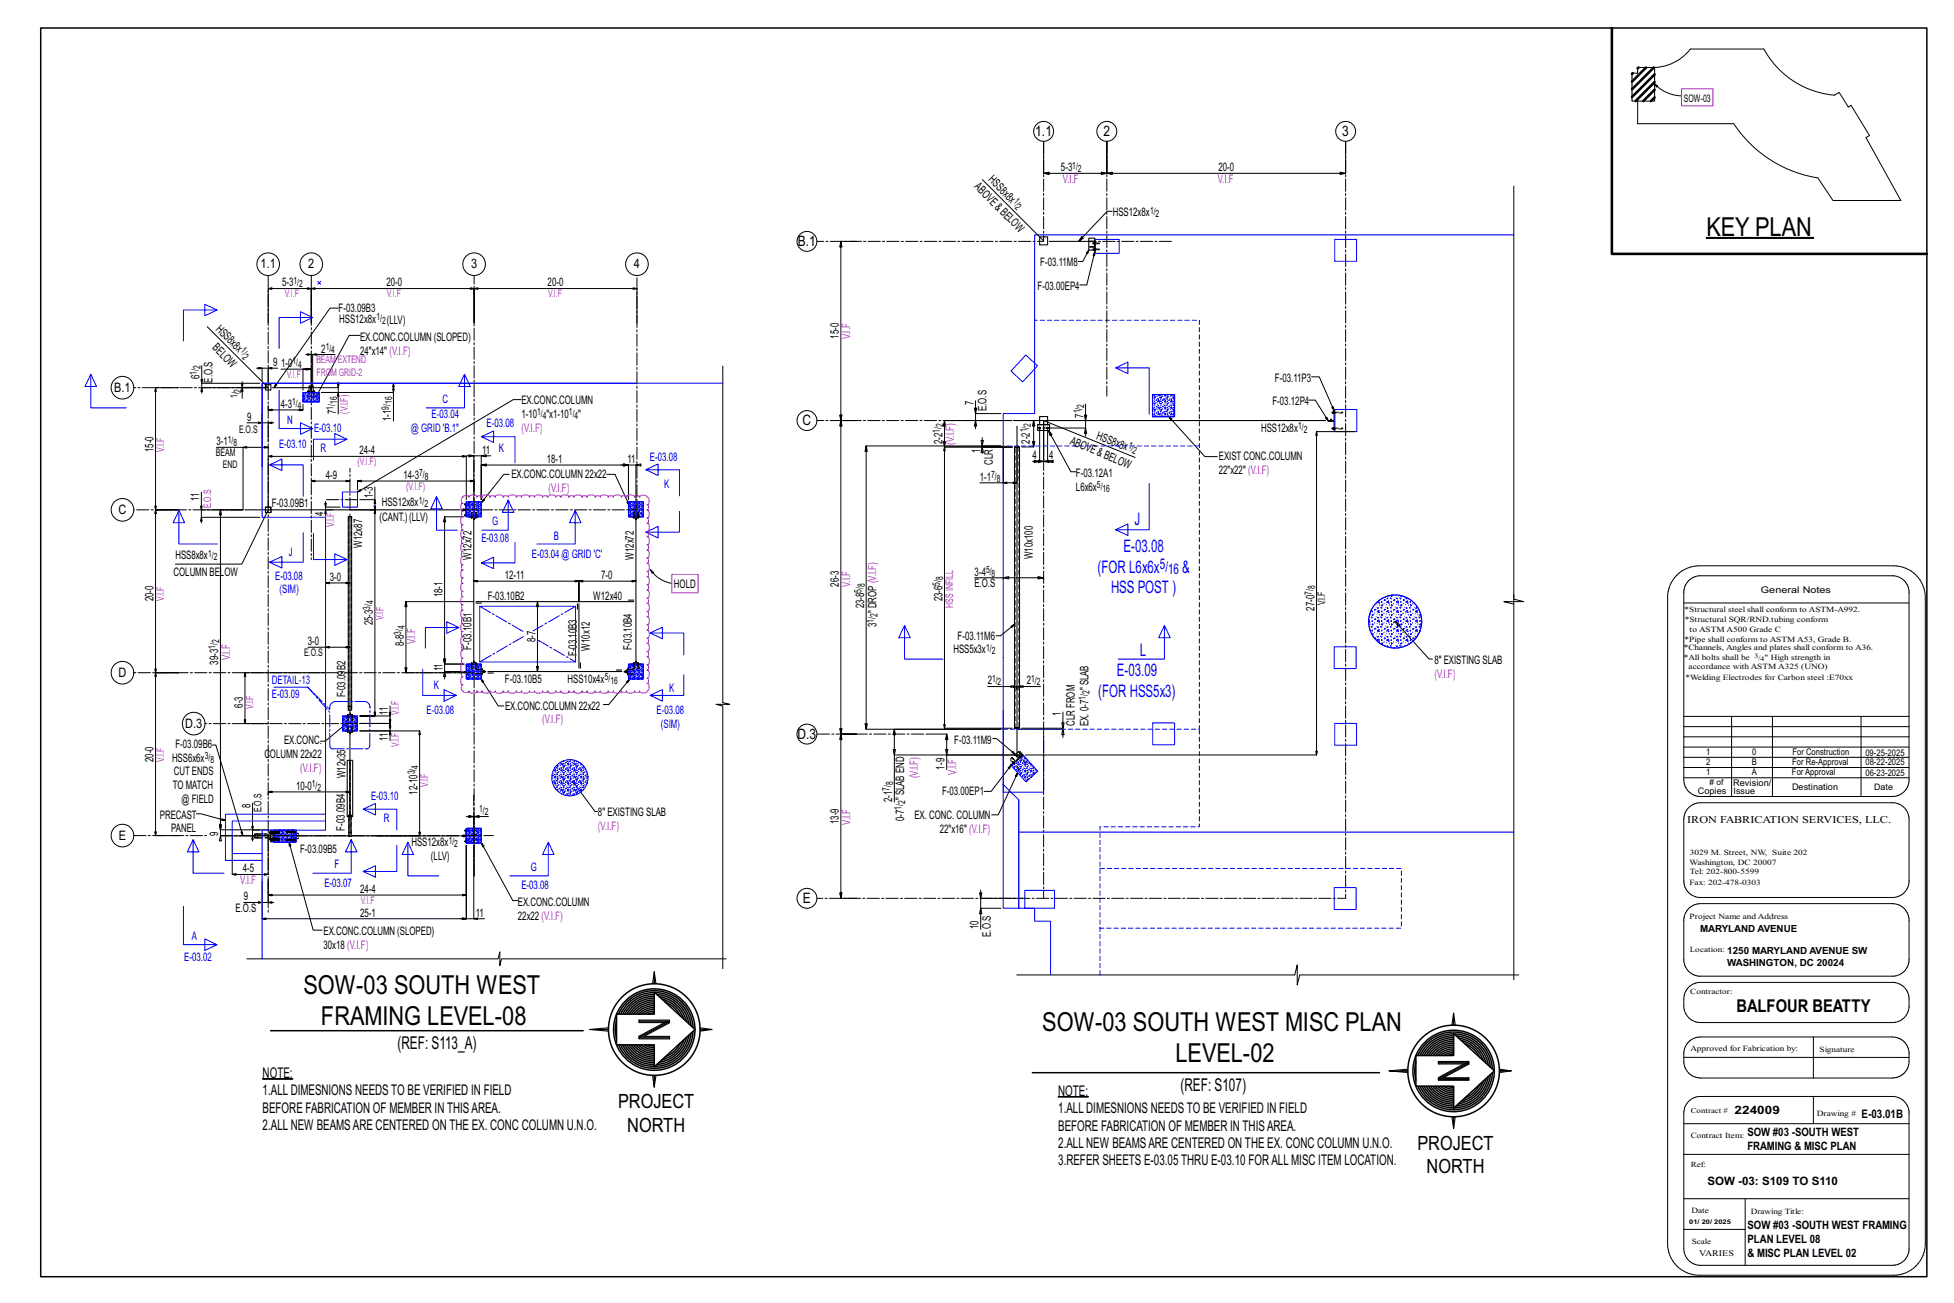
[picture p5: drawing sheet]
<svg xmlns="http://www.w3.org/2000/svg" width="914mm" height="610mm" viewBox="0 0 914 610" stroke-linecap="round" stroke-linejoin="round" font-family="sans-serif">
<defs><g id="words">
<g font-size="12.2">
<text x="799" y="110">KEY PLAN</text>
<text x="142" y="465">SOW-03 SOUTH WEST</text>
<text x="150" y="479">FRAMING LEVEL-08</text>
<text x="488" y="482">SOW-03 SOUTH WEST MISC PLAN</text>
<text x="550" y="497">LEVEL-02</text>
</g>
<g font-size="9.2">
<text x="289" y="519">PROJECT</text>
<text x="294" y="529">NORTH</text>
<text x="663" y="538">PROJECT</text>
<text x="668" y="549">NORTH</text>
</g>
<g font-size="8.3">
<text x="813" y="473">BALFOUR BEATTY</text>
<text x="186" y="491">(REF: S113_A)</text>
<text x="552" y="510">(REF: S107)</text>
</g>
<g font-size="8.1" fill="#00f">
<text x="531" y="246">J</text>
<text x="526" y="258">E-03.08</text>
<text x="514" y="268">(FOR L6x6x</text>
<text x="553" y="268">&amp;</text>
<text x="520" y="278">HSS POST )</text>
<text x="533" y="307">L</text>
<text x="523" y="316">E-03.09</text>
<text x="514" y="326">(FOR HSS5x3)</text>
</g>
<g font-size="6.9" fill="#00f">
<text x="543" y="266">5/</text>
<text x="547" y="269">16</text>
</g>
<g font-size="6.9">
<text x="123" y="504">NOTE:</text>
<text x="123" y="512">1.ALLDIMESNIONS NEEDSTO BE VERIFIED IN FIELD</text>
<text x="495" y="513">NOTE:</text>
<text x="123" y="521">BEFORE FABRICATION OF MEMBER IN THISAREA.</text>
<text x="495" y="521">1.ALLDIMESNIONS NEEDSTO BE VERIFIED IN FIELD</text>
<text x="123" y="529">2.ALLNEW BEAMSARE CENTERED ON THE EX. CONC COLUMN U.N.O.</text>
<text x="495" y="529">BEFORE FABRICATION OF MEMBER IN THISAREA.</text>
<text x="495" y="537">2.ALLNEW BEAMSARE CENTERED ON THE EX. CONC COLUMN U.N.O.</text>
<text x="495" y="545">3.REFER SHEETS E-03.05 THRU E-03.10 FORALLMISC ITEM LOCATION.</text>
</g>
<g font-size="6.7">
<text x="484" y="64">1.1</text>
<text x="516" y="64">2</text>
<text x="628" y="64">3</text>
<text x="373" y="115">B.1</text>
<text x="376" y="199">C</text>
<text x="373" y="346">D.3</text>
<text x="376" y="422">E</text>
</g>
<g font-size="6.1">
<text x="122" y="126">1.1</text>
<text x="144" y="126">2</text>
<text x="220" y="126">3</text>
<text x="297" y="126">4</text>
<text x="53" y="183">B.1</text>
<text x="55" y="240">C</text>
<text x="55" y="317">D</text>
<text x="87" y="341">D.3</text>
<text x="56" y="393">E</text>
</g>
<g font-size="5.5">
<text x="496" y="80">5-3</text>
<text x="570" y="80">20-0</text>
<text x="456" y="88" transform="rotate(45 456 88)">ABOVE&amp;BELOW</text>
<text x="462" y="84" transform="rotate(45 462 84)">HS 8x8x</text>
<text x="521" y="101">HSS12x8x</text>
<text x="487" y="125">F-03.11M8</text>
<text x="132" y="134">5-3</text>
<text x="181" y="134">20-0</text>
<text x="256" y="134">20-0</text>
<text x="486" y="136">F-03.00EP4</text>
<text x="158" y="146">F-03.09B3</text>
<text x="101" y="154" transform="rotate(45 101 154)">HS 8x8x</text>
<text x="159" y="151">HSS12x8x</text>
<text x="181" y="152">(LLV)</text>
<text x="169" y="159">EX.CONC.COLUMN(SLOPED)</text>
<text x="392" y="159" transform="rotate(-90 392 159)">15-0</text>
<text x="99" y="163" transform="rotate(45 99 163)">BELOW</text>
<text x="150" y="165">2</text>
<text x="169" y="166">24&quot;x14&quot; (V.I.F)</text>
<text x="128" y="171">9</text>
<text x="132" y="172">1-0</text>
<text x="93" y="177" transform="rotate(-90 93 177)">6</text>
<text x="99" y="179" transform="rotate(-90 99 179)">E.O.S</text>
<text x="597" y="179">F-03.11P3</text>
<text x="131" y="191">4-3</text>
<text x="244" y="189">EX.CONC.COLUMN</text>
<text x="456" y="190" transform="rotate(-90 456 190)">7</text>
<text x="595" y="189">F-03.12P4</text>
<text x="116" y="197">9</text>
<text x="157" y="194" transform="rotate(-90 157 194)">7</text>
<text x="183" y="197" transform="rotate(-90 183 197)">1-1</text>
<text x="244" y="196">1-10</text>
<text x="256" y="196">&quot;x1-10</text>
<text x="271" y="196">&quot;</text>
<text x="462" y="192" transform="rotate(-90 462 192)">E.O.S</text>
<text x="507" y="195" transform="rotate(-90 507 195)">7</text>
<text x="590" y="202">HSS12x8x</text>
<text x="101" y="208">3-1</text>
<text x="441" y="208" transform="rotate(-90 441 208)">2-2</text>
<text x="482" y="208" transform="rotate(-90 482 208)">2-2</text>
<text x="500" y="208" transform="rotate(23 500 208)">ABOVE&amp;BELOW</text>
<text x="513" y="206" transform="rotate(20 513 206)">HSS8x8x</text>
<text x="72" y="212" transform="rotate(-90 72 212)">15-0</text>
<text x="168" y="213">24-4</text>
<text x="226" y="212">11</text>
<text x="459" y="212" transform="rotate(-90 459 212)">1</text>
<text x="483" y="215">4</text>
<text x="491" y="215">4</text>
<text x="570" y="215">EXIST CONC.COLUMN</text>
<text x="256" y="217">18-1</text>
<text x="294" y="217">11</text>
<text x="465" y="217" transform="rotate(-90 465 217)">CLR</text>
<text x="570" y="222">22&quot;x22&quot; (V.I.F)</text>
<text x="152" y="224">4-9</text>
<text x="189" y="224">14-3</text>
<text x="239" y="224">EX.CONC.COLUMN 22x22</text>
<text x="459" y="225">1-1</text>
<text x="503" y="223">F-03.12A1</text>
<text x="174" y="233" transform="rotate(-90 174 233)">1-3</text>
<text x="504" y="230">L6x6x</text>
<text x="93" y="234" transform="rotate(-90 93 234)">11</text>
<text x="127" y="237">F-03.09B1</text>
<text x="179" y="237">HSS12x8x</text>
<text x="151" y="241" transform="rotate(-90 151 241)">4</text>
<text x="178" y="244">(CANT.)(LLV)</text>
<text x="169" y="257" transform="rotate(-90 169 257)">W12x87</text>
<text x="82" y="262">HSS8x8x</text>
<text x="221" y="262" transform="rotate(-90 221 262)">W12x72</text>
<text x="297" y="262" transform="rotate(-90 297 262)">W12x72</text>
<text x="483" y="262" transform="rotate(-90 483 262)">W10x100</text>
<text x="81" y="269">COLUMN BELOW</text>
<text x="456" y="269">3-4</text>
<text x="154" y="272">3-0</text>
<text x="236" y="271">12-11</text>
<text x="281" y="271">7-0</text>
<text x="315" y="275">HOLD</text>
<text x="392" y="274" transform="rotate(-90 392 274)">26-3</text>
<text x="456" y="275">E.O.S</text>
<text x="72" y="281" transform="rotate(-90 72 281)">20-0</text>
<text x="207" y="280" transform="rotate(-90 207 280)">18-1</text>
<text x="228" y="280">F-03.10B2</text>
<text x="278" y="280">W12x40</text>
<text x="441" y="281" transform="rotate(-90 441 281)">23-6</text>
<text x="404" y="285" transform="rotate(-90 404 285)">23-8</text>
<text x="410" y="287" transform="rotate(-90 410 287)">&quot; DROP (V.I.F)</text>
<text x="615" y="286" transform="rotate(-90 615 286)">27-0</text>
<text x="174" y="293" transform="rotate(-90 174 293)">25-3</text>
<text x="410" y="293" transform="rotate(-90 410 293)">3</text>
<text x="448" y="299">F-03.11M6</text>
<text x="144" y="302">3-0</text>
<text x="189" y="302" transform="rotate(-90 189 302)">8-8</text>
<text x="221" y="304" transform="rotate(-90 221 304)">F-03.10B1</text>
<text x="251" y="300" transform="rotate(-90 251 300)">8-7</text>
<text x="276" y="304" transform="rotate(-90 276 304)">W10x12</text>
<text x="296" y="304" transform="rotate(-90 296 304)">F-03.10B4</text>
<text x="446" y="306">HSS5x3x</text>
<text x="102" y="311" transform="rotate(-90 102 311)">39-3</text>
<text x="270" y="307" transform="rotate(-90 270 307)">F-03.10B3</text>
<text x="671" y="311">8&quot; EXISTING SLAB</text>
<text x="162" y="314" transform="rotate(-90 162 314)">B2</text>
<text x="207" y="314" transform="rotate(-90 207 314)">11</text>
<text x="236" y="319">F-03.10B5</text>
<text x="266" y="319">HSS10x4x</text>
<text x="462" y="320">2</text>
<text x="480" y="320">2</text>
<text x="509" y="323" transform="rotate(-90 509 323)">&quot; SLAB</text>
<text x="162" y="326" transform="rotate(-90 162 326)">F-03.09</text>
<text x="114" y="331" transform="rotate(-90 114 331)">6-3</text>
<text x="182" y="334" transform="rotate(-90 182 334)">11</text>
<text x="236" y="332">EX.CONC.COLUMN 22x22</text>
<text x="496" y="335" transform="rotate(-90 496 335)">1</text>
<text x="503" y="340" transform="rotate(-90 503 340)">CLR FROM</text>
<text x="509" y="340" transform="rotate(-90 509 340)">EX. 0-7</text>
<text x="182" y="347" transform="rotate(-90 182 347)">11</text>
<text x="82" y="350">F-03.09B6</text>
<text x="133" y="348">EX.CONC.</text>
<text x="447" y="348">F-03.11M9</text>
<text x="72" y="357" transform="rotate(-90 72 357)">20-0</text>
<text x="80" y="356">HSS6x6x</text>
<text x="124" y="355">C</text>
<text x="126" y="355">OLUMN 22x22</text>
<text x="81" y="363">CUT ENDS</text>
<text x="162" y="364" transform="rotate(-90 162 364)">W12x35</text>
<text x="442" y="360" transform="rotate(-90 442 360)">1-9</text>
<text x="81" y="369">TO MATCH</text>
<text x="139" y="369">10-0</text>
<text x="195" y="372" transform="rotate(-90 195 372)">12-10</text>
<text x="85" y="376">@ FIELD</text>
<text x="117" y="378" transform="rotate(-90 117 378)">8</text>
<text x="418" y="375" transform="rotate(-90 418 375)">2-1</text>
<text x="423" y="374" transform="rotate(-90 423 374)">&quot; SLAB END</text>
<text x="441" y="372">F-03.00EP1</text>
<text x="75" y="383">PRECAST</text>
<text x="280" y="382">8&quot; EXISTING SLAB</text>
<text x="428" y="383">EX. CONC. COLUMN</text>
<text x="80" y="389">PANEL</text>
<text x="161" y="389" transform="rotate(-90 161 389)">F-03.09B4</text>
<text x="392" y="386" transform="rotate(-90 392 386)">13-9</text>
<text x="423" y="384" transform="rotate(-90 423 384)">0-7</text>
<text x="440" y="390">22&quot;x16&quot; (V.I.F)</text>
<text x="102" y="391" transform="rotate(-90 102 391)">9</text>
<text x="193" y="396">HSS12x8x</text>
<text x="140" y="399">F-03.09B5</text>
<text x="202" y="402">(LLV)</text>
<text x="114" y="408">4-5</text>
<text x="169" y="418">24-4</text>
<text x="114" y="421">9</text>
<text x="242" y="424">EX.CONC.COLUMN</text>
<text x="110" y="427">E.O.S</text>
<text x="169" y="429">25-1</text>
<text x="223" y="429">11</text>
<text x="242" y="430">22x22 (V.I.F)</text>
<text x="151" y="438">EX.CONC.COLUMN (SLOPED)</text>
<text x="458" y="435" transform="rotate(-90 458 435)">10</text>
<text x="464" y="438" transform="rotate(-90 464 438)">E.O.S</text>
<text x="151" y="444">30x18 (V.I.F)</text>
<text x="871" y="523">E-03.01B</text>
</g>
<g font-size="5.5" fill="#f0f">
<text x="497" y="86">V.I.F</text>
<text x="570" y="86">V.I.F</text>
<text x="398" y="159" transform="rotate(-90 398 159)">V.I.F</text>
<text x="244" y="202">(V.I.F)</text>
<text x="447" y="208" transform="rotate(-90 447 208)">(V.I.F)</text>
<text x="257" y="230">(V.I.F)</text>
<text x="398" y="275" transform="rotate(-90 398 275)">V.I.F</text>
<text x="195" y="301" transform="rotate(-90 195 301)">V.I.F</text>
<text x="108" y="309" transform="rotate(-90 108 309)">V.I.F</text>
<text x="671" y="317">(V.I.F)</text>
<text x="254" y="338">(V.I.F)</text>
<text x="141" y="361">(V.I.F)</text>
<text x="430" y="364" transform="rotate(-90 430 364)">(V.I.F)</text>
<text x="448" y="362" transform="rotate(-90 448 362)">V.I.F</text>
<text x="280" y="388">(V.I.F)</text>
<text x="398" y="386" transform="rotate(-90 398 386)">V.I.F</text>
<text x="112" y="414">V.I.F</text>
</g>
<g font-size="5.5" fill="#00f">
<text x="207" y="189">C</text>
<text x="202" y="196">E-03.04</text>
<text x="134" y="198">N</text>
<text x="147" y="202">E-03.10</text>
<text x="192" y="202">@ GRID 'B.1&quot;</text>
<text x="228" y="200">E-03.08</text>
<text x="131" y="209">E-03.10</text>
<text x="150" y="211">R</text>
<text x="233" y="212">K</text>
<text x="304" y="216">E-03.08</text>
<text x="311" y="228">K</text>
<text x="230" y="245">G</text>
<text x="225" y="254">E-03.08</text>
<text x="259" y="253">B</text>
<text x="135" y="260">J</text>
<text x="249" y="261">E-03.04 @ GRID 'C'</text>
<text x="129" y="271">E-03.08</text>
<text x="131" y="277">(SIM)</text>
<text x="127" y="320">DETAIL-13</text>
<text x="203" y="322">K</text>
<text x="313" y="324">K</text>
<text x="127" y="327">E-03.09</text>
<text x="200" y="334">E-03.08</text>
<text x="307" y="334">E-03.08</text>
<text x="309" y="341">(SIM)</text>
<text x="174" y="374">E-03.10</text>
<text x="180" y="385">R</text>
<text x="156" y="406">F</text>
<text x="248" y="407">G</text>
<text x="152" y="415">E-03.07</text>
<text x="244" y="416">E-03.08</text>
<text x="90" y="440">A</text>
<text x="86" y="450">E-03.02</text>
</g>
<g font-size="5.4">
<text x="812" y="521">224009</text>
<text x="818" y="531">SOW #03 -SOUTH WEST</text>
<text x="818" y="538">FRAMING &amp; MISC PLAN</text>
<text x="799" y="555">SOW -03: S109 TO S110</text>
<text x="818" y="575">SOW #03 -SOUTH WEST FRAMING</text>
<text x="818" y="582">PLAN LEVEL 08</text>
<text x="818" y="588">&amp; MISC PLAN LEVEL 02</text>
</g>
<g font-size="4.9">
<text x="788" y="48">SOW-03</text>
<text x="112" y="202">E.O.S</text>
<text x="101" y="213">BEAM</text>
<text x="104" y="219">END</text>
<text x="620" y="283" transform="rotate(-90 620 283)">V.I.F</text>
<text x="142" y="307">E.O.S</text>
<text x="122" y="380" transform="rotate(-90 122 380)">E.O.S</text>
<text x="790" y="385">IRON FABRICATION SERVICES, LLC.</text>
</g>
<g font-size="4.9" fill="#f0f">
<text x="133" y="139">V.I.F</text>
<text x="181" y="139">V.I.F</text>
<text x="257" y="139">V.I.F</text>
<text x="148" y="170">BEAM EXTEND</text>
<text x="134" y="177">V.I.F</text>
<text x="148" y="176">FROM GRID-2</text>
<text x="163" y="194" transform="rotate(-90 163 194)">(V.I.F)</text>
<text x="77" y="211" transform="rotate(-90 77 211)">V.I.F</text>
<text x="167" y="218">(V.I.F)</text>
<text x="190" y="229">(V.I.F)</text>
<text x="99" y="238" transform="rotate(-90 99 238)">E.O.S</text>
<text x="156" y="246" transform="rotate(-90 156 246)">V.I.F</text>
<text x="77" y="281" transform="rotate(-90 77 281)">V.I.F</text>
<text x="446" y="284" transform="rotate(-90 446 284)">HSS INFILL</text>
<text x="179" y="290" transform="rotate(-90 179 290)">V.I.F</text>
<text x="119" y="332" transform="rotate(-90 119 332)">V.I.F</text>
<text x="187" y="334" transform="rotate(-90 187 334)">V.I.F</text>
<text x="187" y="349" transform="rotate(-90 187 349)">V.I.F</text>
<text x="77" y="356" transform="rotate(-90 77 356)">V.I.F</text>
<text x="200" y="368" transform="rotate(-90 200 368)">V.I.F</text>
<text x="169" y="423">V.I.F</text>
</g>
<g font-size="4.7">
<text x="502" y="79">1/</text>
<text x="504" y="81">2</text>
<text x="474" y="94" transform="rotate(45 474 94)">1/</text>
<text x="475" y="97" transform="rotate(45 475 97)">2</text>
<text x="538" y="100">1/</text>
<text x="541" y="102">2</text>
<text x="137" y="133">1/</text>
<text x="140" y="134">2</text>
<text x="176" y="150">1/</text>
<text x="179" y="151">2</text>
<text x="112" y="164" transform="rotate(45 112 164)">1/</text>
<text x="113" y="167" transform="rotate(45 113 167)">2</text>
<text x="152" y="164">1/</text>
<text x="155" y="165">4</text>
<text x="94" y="173" transform="rotate(-90 94 173)">2</text>
<text x="137" y="170">1/</text>
<text x="139" y="172">4</text>
<text x="92" y="175" transform="rotate(-90 92 175)">1/</text>
<text x="113" y="184" transform="rotate(-90 113 184)">2</text>
<text x="111" y="186" transform="rotate(-90 111 186)">1/</text>
<text x="137" y="190">1/</text>
<text x="139" y="191">4</text>
<text x="156" y="192" transform="rotate(-90 156 192)">1/</text>
<text x="158" y="189" transform="rotate(-90 158 189)">16</text>
<text x="182" y="192" transform="rotate(-90 182 192)">9/</text>
<text x="184" y="189" transform="rotate(-90 184 189)">16</text>
<text x="507" y="191" transform="rotate(-90 507 191)">2</text>
<text x="251" y="194">1/</text>
<text x="254" y="196">4</text>
<text x="266" y="194">1/</text>
<text x="269" y="196">4</text>
<text x="506" y="193" transform="rotate(-90 506 193)">1/</text>
<text x="440" y="202" transform="rotate(-90 440 202)">1/</text>
<text x="441" y="200" transform="rotate(-90 441 200)">2</text>
<text x="481" y="202" transform="rotate(-90 481 202)">1/</text>
<text x="482" y="200" transform="rotate(-90 482 200)">2</text>
<text x="608" y="201">1/</text>
<text x="610" y="203">2</text>
<text x="107" y="207">1/</text>
<text x="109" y="209">8</text>
<text x="528" y="210" transform="rotate(20 528 210)">1/</text>
<text x="530" y="212" transform="rotate(20 530 212)">2</text>
<text x="196" y="223">7/</text>
<text x="199" y="224">8</text>
<text x="464" y="224">7/</text>
<text x="466" y="225">8</text>
<text x="513" y="228">5/</text>
<text x="516" y="230">16</text>
<text x="196" y="236">1/</text>
<text x="199" y="237">2</text>
<text x="97" y="261">1/</text>
<text x="100" y="262">2</text>
<text x="461" y="268">5/</text>
<text x="464" y="270">8</text>
<text x="405" y="275" transform="rotate(-90 405 275)">8</text>
<text x="440" y="274" transform="rotate(-90 440 274)">5/</text>
<text x="441" y="271" transform="rotate(-90 441 271)">8</text>
<text x="616" y="276" transform="rotate(-90 616 276)">8</text>
<text x="403" y="277" transform="rotate(-90 403 277)">5/</text>
<text x="614" y="278" transform="rotate(-90 614 278)">7/</text>
<text x="173" y="285" transform="rotate(-90 173 285)">3/</text>
<text x="175" y="283" transform="rotate(-90 175 283)">4</text>
<text x="409" y="291" transform="rotate(-90 409 291)">1/</text>
<text x="411" y="289" transform="rotate(-90 411 289)">2</text>
<text x="188" y="297" transform="rotate(-90 188 297)">3/</text>
<text x="189" y="294" transform="rotate(-90 189 294)">4</text>
<text x="101" y="304" transform="rotate(-90 101 304)">1/</text>
<text x="103" y="301" transform="rotate(-90 103 301)">2</text>
<text x="462" y="304">1/</text>
<text x="464" y="306">2</text>
<text x="283" y="318">5/</text>
<text x="286" y="320">16</text>
<text x="464" y="319">1/</text>
<text x="467" y="321">2</text>
<text x="483" y="319">1/</text>
<text x="485" y="321">2</text>
<text x="508" y="327" transform="rotate(-90 508 327)">1/</text>
<text x="510" y="325" transform="rotate(-90 510 325)">2</text>
<text x="96" y="355">3/</text>
<text x="98" y="357">8</text>
<text x="196" y="360" transform="rotate(-90 196 360)">4</text>
<text x="194" y="362" transform="rotate(-90 194 362)">3/</text>
<text x="146" y="368">1/</text>
<text x="149" y="370">2</text>
<text x="416" y="370" transform="rotate(-90 416 370)">7/</text>
<text x="418" y="367" transform="rotate(-90 418 367)">8</text>
<text x="424" y="376" transform="rotate(-90 424 376)">2</text>
<text x="224" y="380">1/</text>
<text x="227" y="381">2</text>
<text x="422" y="379" transform="rotate(-90 422 379)">1/</text>
<text x="210" y="395">1/</text>
<text x="213" y="396">2</text>
</g>
<g font-size="4.6">
<text x="796" y="436">MARYLAND AVENUE</text>
<text x="808" y="446">1250 MARYLAND AVENUE SW</text>
<text x="808" y="452">WASHINGTON, DC 20024</text>
</g>
<g font-size="4.3">
<text x="824" y="278">General Notes</text>
<text x="798" y="353">1</text>
<text x="820" y="353">0</text>
<text x="839" y="353">For Construction</text>
<text x="873" y="353">09-25-2025</text>
<text x="798" y="358">2</text>
<text x="820" y="358">B</text>
<text x="839" y="358">For Re-Approval</text>
<text x="873" y="358">08-22-2025</text>
<text x="798" y="363">1</text>
<text x="820" y="363">A</text>
<text x="839" y="363">For Approval</text>
<text x="873" y="363">06-23-2025</text>
<text x="795" y="372">Copies</text>
<text x="811" y="368">Revision/</text>
<text x="839" y="370">Destination</text>
</g>
<g font-size="4.2">
<text x="811" y="371">Issue</text>
<text x="877" y="370">Date</text>
</g>
<text font-size="4" x="795" y="588">VARIES</text>
<text font-size="3.9" x="800" y="367"># of</text>
<g font-size="3.7">
<text x="788" y="286">*Structural steel shall conform to ASTM-A992.</text>
<text x="788" y="291">*Structural SQR/RND.tubing conform</text>
<text x="791" y="296">to ASTM A500 Grade C</text>
<text x="788" y="304">*Channels, Angles and plates shall conform to A36.</text>
<text x="788" y="300">*Pipe shall conform to ASTM A53, Grade B.</text>
<text x="788" y="309">*All bolts shall be</text>
<text x="826" y="309">&quot; High strength in</text>
<text x="790" y="313">accordance with ASTM A325 (UNO)</text>
<text x="789" y="318">*Welding Electrodes for Carbon steel :E70xx</text>
<text x="791" y="400">3029 M. Street, NW, Suite 202</text>
<text x="791" y="405">Washington, DC 20007</text>
<text x="791" y="409">Tel: 202-800-5599</text>
<text x="791" y="414">Fax: 202-478-0303</text>
<text x="791" y="430">Project Name and Address</text>
<text x="791" y="446">Location:</text>
<text x="791" y="465">Contractor:</text>
<text x="791" y="492">Approved for Fabrication by:</text>
<text x="852" y="492">Signature</text>
<text x="850" y="522">Drawing #</text>
<text x="791" y="532">Contract Item:</text>
<text x="791" y="567">Date</text>
<text x="819" y="568">Drawing Title:</text>
<text x="792" y="582">Scale</text>
</g>
<text font-size="3.6" x="791" y="546">Ref:</text>
<text font-size="3.5" x="791" y="521">Contract #</text>
<g font-size="3.2">
<text x="821" y="308">3/</text>
<text x="824" y="309">4</text>
</g>
<text font-size="3" x="791" y="572">01/ 20/ 2025</text>
</g></defs>
<path d="M799 111h50v1h-50zM123 505h14zM495 513h14z" fill="#000" stroke="#000" stroke-width=".5"/>
<g fill="none" stroke="#000" stroke-width=".47">
<path d="M774 39l2 1-1 1zM774 39a18 18 0 0 0 13 6M774 32a22 22 0 0 0 17-9h34a42 42 0 0 0 33 22l3-2 4 7 1-1 9 14-2 1 17 30h-32l-7-11a58 58 0 0 1-40-25h-45v-11h-2v-13h2v-2h8v15h-8M488 66v15l3 1v-1h-3h30l-3 1v-1h3v-15v15l3 1v-1h-3h112l-3 1v-1h3v-15M460 84l28 29M520 99h-2l-13 14 1-2h1l-2 2M708 87v371M401 113h-8v2h1l-1-2v84v-3h1l-1 3h8h-8v2h1l-1-2v146v-2h1l-1 2h8h-8v3h1l-1-3v77v-2h1l-1 2h8M510 117l-3 5h-2M512 118l-3 15h-4M97 153l29 28M126 151v-16h1h-1h20h-2h2v16v-16h1h-1h76h-2h2v16v-16h76h-2h2v16"/>
<path d="M158 144h-4l-26 37M168 157h-5l-15 29M94 178h1l-1 1zM94 171v8h28M94 179v5M113 179h1l-1 2zM113 179v2M120 172h6M121 172h2l-2 1zM123 172v6M126 172h1v1zM130 172h-4v8"/>
<path d="M132 173h10v10M142 173l2-1v1zM142 173h4h-2v-1l2 1v7M143 166h3M144 165l2 1h-2zM146 166v14M146 166l2-1v1zM157 166h-11v15h12M158 180h1l-1 1zM158 179v5M184 179v5M338 171v158l3 1h-6h3v123"/>
<path d="M614 176h3l7 16M84 181h-11l-1 2h1v-2v58l-1-2h1v2h11h-11l-1 1h1v-1v76l-1-2h1v2h11h-11l-1 1h1v-1v76l-1-2h1v2h11M94 181l1 2h-1zM94 181h32M113 181l1 2h-1zM113 181h13M121 197l2 1h-2zM123 194v4h-7M123 198h5M126 198l1-1v1zM126 198v9M126 181h-13v5"/>
<path d="M142 189v3l-2-1v1h2h-16l1-1v1h-1v-2M147 185l1 1M148 186h.1M158 184l1 1h-1zM158 194v-10h-8h34v13M184 182v2zM244 187h-4l-73 43M456 191h1v2zM457 197v2h-1zM457 188v5h11M457 193v8M457 197h16"/>
<path d="M469 197h-27l-1 2h2l-1-2v12l-1-2h2l-1 2h32h-14v3M484 197l-1 2h1v-2v12l-1-2h1v2h-6M486 200l1 1zM488 197v19h2M488 197v19h-2v-1l2 1h-3M488 197l43 17M490 200v1zM508 189v8l-1-3h2l-1 3v7M547 195l17 19h6M612 187h3l7 10M623 197h.1M623 196v1"/>
<path d="M101 209h13v30h-20v-9M114 209h1v1zM114 209h12l-2 1v-1h2v1M218 213h7M219 213h3l-3 1zM222 213v29M225 213h3v1zM230 213h-5v21v-16h3v-1l-3 1h69h-2v-1l2 1v16v-16M291 218h7v24M292 217l2 1h-2zM298 218l2-1v1zM459 206h1v3z"/>
<path d="M460 209v3h-1zM460 209h8h-63v2h1l-1-2v132v-2h1l-1 2h63h-49l-1 3h1v-3v12M460 205v4M469 209v17h-10M474 209h-32v2v-2v132v-2v2h32M476 209v17h-7M484 215l3 1h-3zM487 200v16h-4M487 216h5M488 200h20M488 216l3-1v1zM490 216l3-1v1z"/>
<path d="M490 200v16h3M491 201v3l1-1-1-2 10 20h2M508 200l1 3h-2zM634 202h-18v2v-2v151v-2v2h-136M94 237h1l-1 2zM94 239v6M114 239h-11v2h1l-1-2v149M126 239l-13 25h-31M146 225h1zM146 225h18M152 236h1l-1 1zM152 239l1 1h-1z"/>
<path d="M152 235v4M152 237h7M156 239h-4v2M164 239h11v1h1l-1-1v96v-2h1l-1 2h-7h15v-5M167 229v-4h2h-2h55h-2h2v5M175 234l1 2h-1zM175 228v6h-7M175 234v5v-2h1l-1 2h-2M217 239h.1M217 238v1M218 234v-20h-92l1-1v1h-1v23M238 222h-2l-11 13"/>
<path d="M284 222h4l6 14M469 226h2zM94 242l1 2h-1zM94 242h28M217 242h-9v2h1l-1-2v69M221 242h.1M223 242h.1M297 242h.1M299 242h-1M152 273l2-1v1zM152 273h12M222 271v1h1h-1h49h-2h2v10v-10h27h-2h2v-1"/>
<path d="M304 267l2 1h-1zM304 267a16 16 0 0 0 10 6M456 270h13v1M469 270h3v1zM469 270h19l-2 1v-1h2v1M785 269a15 15 0 0 1 10-4h91a15 15 0 0 1 15 15v302a15 15 0 0 1-15 15h-91a15 15 0 0 1-15-15v-302a15 15 0 0 1 5-11zM790 272l3-2 3-1h90a8 8 0 0 1 7 7v89a8 8 0 0 1-7 8h-90a8 8 0 0 1-8-8v-88a8 8 0 0 1 2-5zM222 281h-32l-1 3h1v-3v34l-1-3h1v3h32M252 281l-1 3h1v-3v33M475 292l-7 5h-2M653 291l1 2 1-1-2-1 16 17h1M653 291h-1"/>
<path d="M654 290l-1 1M708 280l5 1h-9l4 2M788 282h105M152 303l2-1v1zM152 302v1h-8M152 303h12M152 315h-37v24l-1-2h1v2h11M208 308h1l-1 3zM208 314l1 3h-1zM208 310v1h9h-9v7M208 314h16M221 310h.1"/>
<path d="M222 310h1zM222 310h1M223 310h.1M225 318l8 12h3M225 313h.1M225 315h.1M226 313h.1M225 313h1M226 315h-1M226 314h1zM226 314h.1M226 314h1"/>
<path d="M226 314v1M227 314h-1h1M227 314h.1M227 314l-1 1M251 312h1v2zM293 314h.1M293 314v1M294 315h.1M294 313h.1M295 318l-10 12h-3M296 310h1zM296 310h1"/>
<path d="M297 310h.1M298 310h1zM299 310h.1M298 310h1M162 338h.1M162 338l-10 9h-2M162 338l1 1M163 335h.1M163 334h.1M163 334v1M165 335h.1M165 334v1"/>
<path d="M182 337h1v1zM182 333h1v2zM183 335v3h-15h15v3M183 336v6M462 321h13v2M473 321h2l-2 1zM473 321h3h-2v1l2-1v2v-2h1M475 321h4M476 321h2v1zM477 321h2v1zM487 321h-10v2M497 338h1l-1 3z"/>
<path d="M497 333v8h-19M788 335h105M788 340h105M810 335v38M829 335v38M871 335v38M99 349h2l13 42M163 342h.1M164 342h1zM165 342h.1M183 342v2h-1zM183 347v-5h-15h28v49v-2h1l-1 2h-20"/>
<path d="M418 351h1v2zM433 343h10l-1 3h2l-1-3v10M442 351h2l-1 2zM465 346h1l9 7M473 358l-9 12h-3M476 341h21M497 341l1 3h-1zM497 341v4M788 350h105M788 359h105M788 345h105M788 354h105"/>
<path d="M118 376v12h4M126 372v-2l1 1v-1h-1h38l-2 1v-1h2v2M268 366l10 14h2M268 366h-1M269 365l-1 1M443 360v-7h35h-59v22M476 362l-9 19h-3M788 364h105M790 378l2-2h4h90a8 8 0 0 1 7 7v30l-1 3a8 8 0 0 1-6 4h-90a8 8 0 0 1-8-8v-29l1-3zM92 381h2l12 3M103 386h1l-1 2zM103 388h23z"/>
<path d="M103 385v8h1l-1-2h5M109 391v18h1h-1h17h-2h2v-18M118 387h1l-1 1zM118 391l1 2h-1zM118 388v6M118 391h2M135 394l12 41h4M218 382h4v12M218 396v23l-2-1v1h2h-92l1-1v1h-1v-8M219 382h3l-3 1zM222 396v34h5M222 382h2v1z"/>
<path d="M225 394l15 27h3M229 382h-7v28M123 412v10h-9M126 412v10M458 418h1v2zM459 416v9M121 422h2l-2 1zM123 422v8h1v-1l-1 1h95h-2v-1l2 1v-34v34M123 422h5M126 422h1v1zM216 430h6M216 429l2 1h-2z"/>
<path d="M222 430l1-1v1zM459 425v2h-1zM459 420h19M468 425h-9v10M790 425l3-2h3h90a8 8 0 0 1 7 7v20v2a8 8 0 0 1-7 5h-91a8 8 0 0 1-7-8v-19l1-2zM116 449h117l1-4v7l1-3h105M476 456h130l1-5v10l1-5h103M790 462l2-1 3-1h91a8 8 0 0 1 7 7v4a8 8 0 0 1-7 7h-90a8 8 0 0 1-8-7v-6zM788 495h105M790 487l2-1 4-1h90a8 8 0 0 1 7 7v5a8 8 0 0 1-7 7h-90a8 8 0 0 1-8-7v-4a8 8 0 0 1 2-6zM849 485v19M790 515l2-1 4-1h90a8 8 0 0 1 7 7v65a8 8 0 0 1-7 7h-90a8 8 0 0 1-8-8v-63a8 8 0 0 1 2-6z"/>
<path d="M849 513v13M788 526h105M788 540h105M788 561h105M788 575h29M817 561v31"/>
<circle cx="488" cy="61" r="5"/>
<circle cx="518" cy="61" r="5"/>
<circle cx="630" cy="61" r="5"/>
<circle cx="378" cy="113" r="5"/>
<circle cx="126" cy="124" r="5"/>
<circle cx="146" cy="124" r="5"/>
<circle cx="222" cy="124" r="5"/>
<circle cx="298" cy="124" r="5"/>
<circle cx="57" cy="181" r="5"/>
<circle cx="378" cy="197" r="5"/>
<circle cx="57" cy="239" r="5"/>
<circle cx="57" cy="315" r="5"/>
<circle cx="91" cy="339" r="5"/>
<circle cx="378" cy="343" r="5"/>
<circle cx="57" cy="391" r="5"/>
<circle cx="378" cy="420" r="5"/>
</g>
<g fill="none" stroke="#000" stroke-width=".7">
<path d="M19 13h883v584h-883zM289 474h17v-10l19 18-19 17v-10h-17v-14M289 477l-1 5 1 4M289 474a18 18 0 0 1 20-10 18 18 0 0 1 15 17M306 473l-4 1M306 469a13 13 0 0 0-11 5M306 472l-3 1-3 1M306 470a11 11 0 0 0-8 4M306 474h-3M306 470a12 12 0 0 0-9 4M306 468a14 14 0 0 0-12 6M306 471l-4 1-3 2"/>
<path d="M306 467a15 15 0 0 0-13 7M306 464a17 17 0 0 0-16 10M306 465a16 16 0 0 0-15 9M306 466a16 16 0 0 0-14 8M306 464a17 17 0 0 1 17 16M307 465a16 16 0 0 1 15 14M308 466a16 16 0 0 1 13 12M310 467a15 15 0 0 1 10 10M311 469a14 14 0 0 1 8 6M127 482h146M290 489a17 17 0 0 0 16 10M291 489a16 16 0 0 0 15 9"/>
<path d="M292 489a16 16 0 0 0 14 8M293 489a15 15 0 0 0 13 7M294 489a14 14 0 0 0 12 6M295 489a13 13 0 0 0 11 6M297 489a12 12 0 0 0 9 5M298 489a11 11 0 0 0 8 4M299 489l3 2 4 1M300 489l3 1 3 1M302 489l4 1M303 489h3M319 488a14 14 0 0 1-8 6M320 486a15 15 0 0 1-10 10"/>
<path d="M321 485a16 16 0 0 1-13 12M322 484a16 16 0 0 1-15 14M323 483a17 17 0 0 1-17 16M324 483a18 18 0 0 1-15 17 18 18 0 0 1-20-11M663 494v14h17v10M663 494h17v-10l19 17-19 17M663 497l-1 4 1 4M664 494a18 18 0 0 1 19-11 18 18 0 0 1 15 17M680 492l-4 2M680 492h-3l-3 2M680 489a12 12 0 0 0-9 5M680 490a11 11 0 0 0-8 4"/>
<path d="M680 484a17 17 0 0 0-16 10M680 487a14 14 0 0 0-12 7M680 486a15 15 0 0 0-13 8M680 485a16 16 0 0 0-15 9M680 491h-4l-3 3M680 485a16 16 0 0 0-14 9M680 488a13 13 0 0 0-11 6M680 493l-3 1M680 484a17 17 0 0 1 17 15M681 485a16 16 0 0 1 15 13M683 486a16 16 0 0 1 12 11M684 487a15 15 0 0 1 10 9"/>
<path d="M685 488a14 14 0 0 1 8 7M483 502h163M664 508a17 17 0 0 0 16 10M665 508a16 16 0 0 0 15 9M666 508a16 16 0 0 0 14 9M667 508a15 15 0 0 0 13 8M668 508a14 14 0 0 0 12 7M669 508a13 13 0 0 0 11 6M671 508a12 12 0 0 0 9 5M672 508a11 11 0 0 0 8 4M673 508l3 3h4M674 508l3 2h3"/>
<path d="M676 508l4 2M677 508l3 1M693 507a14 14 0 0 1-8 7M694 506a15 15 0 0 1-10 9M695 505a16 16 0 0 1-12 11M696 504a16 16 0 0 1-15 13M697 503a17 17 0 0 1-17 15M698 502a18 18 0 0 1-15 17 18 18 0 0 1-19-11"/>
<circle cx="306" cy="482" r="21"/>
<circle cx="306" cy="482" r="19"/>
<circle cx="680" cy="501" r="21"/>
<circle cx="680" cy="501" r="19"/>
</g>
<path d="M754 13v106h148M764 34v1M767 32h-1M770 32l-6 6M774 32l-10 10M774 38l-9 9M774 35l-10 10M774 46l-1 1M774 42l-5 5" fill="none" stroke="#000" stroke-width="1.2"/>
<path d="M787 42h15v7h-15zM216 233a2 2 0 0 1 3 0 2.1 2.1 0 0 1 4 0 1.5 1.5 0 0 1 3 0 2.1 2.1 0 0 1 3 0 1.5 1.5 0 0 1 3 0 2.1 2.1 0 0 1 3 0 1.5 1.5 0 0 1 3 0 2.1 2.1 0 0 1 4 0 1.4 1.4 0 0 1 2 0 2.1 2.1 0 0 1 4 0 1.4 1.4 0 0 1 2 0 2.1 2.1 0 0 1 4 0 1.4 1.4 0 0 1 2 0 2.1 2.1 0 0 1 4 0 1.4 1.4 0 0 1 2 0 2.1 2.1 0 0 1 4 0 1.5 1.5 0 0 1 3 0 2.1 2.1 0 0 1 3 0 1.5 1.5 0 0 1 3 0 2.1 2.1 0 0 1 3 0 1.5 1.5 0 0 1 3 0 2.1 2.1 0 0 1 4 0 1.4 1.4 0 0 1 2 0 2.1 2.1 0 0 1 4 0 1.4 1.4 0 0 1 2 0 2.1 2.1 0 0 1 4 0 1.4 1.4 0 0 1 2 0 2.2 2.2 0 0 1 4 0l1 1-1 2 1 1-1 2h1v1v2h-1l1 2-1 1h1v2v1l-1 1 1 1-1 1h1v2v2h-1l1 1-1 1 1 1v1v2h-1l1 1-1 2h1v1v2h-1l1 2-1 1h1v2v1l-1 1 1 1-1 1h1v2v2h-1l1 1-1 1 1 1v1v2h-1l1 1-1 2h1v1v2h-1l1 2-1 1h1v2v1l-1 1 1 1-1 1h1v2v2h-1l1 1-1 1 1 1v1v2h-1l1 1-1 2h1v1v2h-1v1v2a2.5 2.5 0 0 1 0 4h-2h-1l-1-1-1 1-1-1v1h-2h-2v-1l-1 1-1-1v1h-2h-2v-1l-1 1-1-1-1 1h-1h-2v-1l-1 1-2-1v1h-1h-2v-1l-1 1-2-1v1h-2h-1v-1l-2 1-1-1v1h-2h-1l-1-1-1 1-1-1v1h-2h-1l-1-1-1 1-1-1v1h-2h-2v-1l-1 1-1-1v1h-2h-2v-1l-1 1-1-1-1 1h-1h-2v-1l-1 1-2-1v1h-1h-2v-1l-1 1-2-1v1h-2h-1v-1l-2 1-1-1v1h-2l-1-1a2.1 2.1 0 0 1-3 0 2.1 2.1 0 0 1 0-3 2.1 2.1 0 0 1 0-3 1.5 1.5 0 0 1 0-3 2.1 2.1 0 0 1 0-4 1.4 1.4 0 0 1 0-2 2.1 2.1 0 0 1 0-4 1.4 1.4 0 0 1 0-2 2.1 2.1 0 0 1 0-4 1.5 1.5 0 0 1 0-3 2.1 2.1 0 0 1 0-3 1.5 1.5 0 0 1 0-3 2.1 2.1 0 0 1 0-4 1.4 1.4 0 0 1 0-2 2.1 2.1 0 0 1 0-4 1.4 1.4 0 0 1 0-2 2.1 2.1 0 0 1 0-4 1.5 1.5 0 0 1 0-3 2.1 2.1 0 0 1 0-3 1.5 1.5 0 0 1 0-3 2.1 2.1 0 0 1 0-4 1.4 1.4 0 0 1 0-2 2.1 2.1 0 0 1 0-4 1.4 1.4 0 0 1 0-2 2.1 2.1 0 0 1 0-4 1.5 1.5 0 0 1 0-3 2.1 2.1 0 0 1 0-3 1.5 1.5 0 0 1 0-3 2.1 2.1 0 0 1 0-4h-1zM314 269h13v8h-13z" fill="none" stroke="#f0f" stroke-width=".5"/>
<g fill="none" stroke="#000" stroke-width=".47" stroke-dasharray="0 1">
<path d="M764 34h2v-2h8v15h-10zM473 358l6-5 7 8-6 5zM129 388h-1v6M139 388h-10"/>
<circle cx="267" cy="364" r="8"/>
</g>
<g fill="none" stroke="#000" stroke-width=".5">
<path d="M487 111h3v4h-3zM491 113h20M510 111h2v6h-2zM512 112l1 6zM124 180h3v2h-3zM128 181h18M144 183l3 1zM144 183h.1M144 183h1M145 183h.1M145 183h-1M145 181h2v2h-2z"/>
<path d="M147 183h.1M474 197h146M476 199v155M486 199h5v2h-5zM487 195h3v4h-3zM622 197h2zM624 193h-1h1M624 193h.1M624 192l1 9zM475 209h2zM475 209h2v132h-2zM624 201l-1-1 1 1"/>
<path d="M624 200v1M624 200h.1M624 201h.1M115 239h100M124 237h3v3h-3zM216 239h2zM218 236h.1M218 235v7zM163 242v88M164 241v93M165 242v89M218 241h.1"/>
<path d="M220 242h4zM222 243v67M222 242v1zM296 242h3zM298 243v67M298 242v1zM223 281h74M223 282h2M270 282v3M271 282v31M294 281h3M220 310l4 1z"/>
<path d="M222 309v1zM225 312v4zM225 314h2zM228 314h63M228 315h3M272 310v3M288 313h3M292 314h2zM294 312v4zM296 310l3 1zM298 309v1zM162 335h4z"/>
<path d="M164 334v1zM165 330h-2v2h2v-1h-2M162 342h4zM164 343v46M164 342v1zM475 341h2zM109 391h20M119 390h1v2h-1zM120 390h3M120 392h3M120 390h-1v2h1l1-2M137 391h78"/>
<path d="M162 381v-25h3v26h-3M163 389h1v2h-1zM163 381h1v8h-1zM306 458v2M306 455l-1 5M299 478h14l-14 8h14M299 478h14M306 460v-5l1 5M313 478h-14v-1h14v2l-12 6h12v1h-14v-1l12-7M313 478l-14 7h14M680 474v6M680 474l-1 6"/>
<path d="M680 477v3M680 474l1 6M276 482h9M285 481l-3 1M285 481l-9 1h9M328 481l5 1M328 482h5h-5M328 481l2 1M673 497h14l-14 8M673 497h14l-14 8h14M687 497l-14 1v-1h14v1l-12 6h12v1h-14v-1l12-6M305 503l1 6v-4"/>
<path d="M306 503v2v-2M307 503l-1 6M659 501h-9l9 1M659 501h-3M659 500l-9 1M673 505h14M702 500l5 1h-3M702 501h2h-2M707 501l-5 1M679 522l1 6 1-6M680 522v6M680 522v3"/>
</g>
<g fill="none" stroke="#00f" stroke-width=".47">
<path d="M513 112h11v7h-11zM625 112h10v10h-10zM708 110h-224v83h-15v174l8 7v15h231M149 132l1 1M150 132l-1 1M96 142l6 3-6 3zM102 145h-16v15M141 146l5 3-5 2zM146 149h-15v14M42 175l3 6h-5zM42 175v16h17M217 175l3 6h-5l2-6v16h-18"/>
<path d="M298 179h-175v39M338 179h-215v63h29v146h-29v61M480 166l6 5-7 8-6-5zM522 172l6 3v-6l-6 3h16v22M131 183v18h15l-5 2v-5l5 3M142 184h7v4h-7zM142 185h.1M142 187h.1M142 186h.1M142 188h.1M142 184h.1M143 185h.1"/>
<path d="M143 186h.1M143 188h.1M143 184h.1M143 187h.1M144 186h.1M144 184h.1M144 187h.1M144 185h.1M144 188h.1M145 185h.1M145 188h.1M145 184h.1"/>
<path d="M145 186h.1M145 187h.1M146 186h.1M146 184h.1M146 187h.1M146 185h.1M146 188h.1M147 187h.1M147 185h.1M147 184h.1M147 186h.1M147 188h.1"/>
<path d="M148 187h.1M148 185h.1M148 186h.1M148 184h.1M148 188h.1M149 187h.1M149 185h.1M149 188h.1M149 186h.1M149 184h.1M539 185h11v10h-11zM539 193h.1"/>
<path d="M539 185h.1M539 187v1M539 190h.1M539 190v1M540 194h.1M540 191h.1M540 188h.1M540 185h.1M539 193v1M539 191h.1M539 188h.1M540 195h.1"/>
<path d="M540 192h.1M540 189h.1M540 186h.1M540 193h.1M540 190h.1M540 187h.1M540 186h1M540 192h1M540 189h1M540 195h1M541 186h-1M541 195h-1"/>
<path d="M541 192h-1M541 189h-1M541 194h.1M541 191h.1M541 188h.1M541 185h.1M541 190h.1M541 193h.1M541 187h.1M542 192h.1M542 189h.1M542 186h.1"/>
<path d="M542 195h.1M542 193h.1M542 190h.1M542 187h.1M542 191h.1M542 185h.1M542 194h.1M542 188h.1M543 194h.1M543 191h.1M543 188h.1M543 185h.1"/>
<path d="M543 195h.1M543 192h.1M543 189h.1M543 186h.1M543 193h.1M543 190h.1M543 187h.1M544 194h.1M544 191h.1M544 188h.1M544 185h.1M544 187h.1"/>
<path d="M544 190h.1M544 193h.1M544 192h1M544 189h1M544 186h1M545 195h.1M545 192h.1M545 189h.1M545 186h.1M545 193h.1M545 190h.1M545 187h.1"/>
<path d="M545 185h.1M545 188h.1M545 191h.1M545 194h.1M545 188h1M546 195h.1M546 192h.1M546 189h.1M546 186h.1M546 190h.1M546 193h.1M546 187h.1"/>
<path d="M546 191h.1M546 194h.1M546 185h.1M546 188h.1M547 186h.1M547 189h.1M547 194h.1M547 191h.1M547 188h.1M547 185h.1M547 193h.1M547 187h.1"/>
<path d="M547 190h.1M547 192h.1M548 195h.1M548 192h.1M548 189h.1M548 186h.1M548 193h.1M548 190h.1M548 187h.1M548 185h.1M548 188h.1M548 191h.1"/>
<path d="M548 194h.1M548 188h1M549 195h.1M549 192h.1M549 189h.1M549 186h.1M549 187h.1M549 190h.1M549 193h.1M549 191h.1M549 194h.1M549 185h.1"/>
<path d="M549 188h.1M550 186h.1M550 189h.1M550 192h.1M625 192h10v10h-10zM126 217l6-2v5l-6-3h16v15M162 205l-5-2v5l5-3h-15v10M225 204l6-2v5l-6-3h16v13M302 220l6 2v-5l-6 3h16v12M84 239l2 6h-5zM84 239v16h18M160 230h7v7h-7z"/>
<path d="M175 237h.1M204 232l3 6h-5l2-6v16h10M218 235h7v7h-7zM218 239h.1M218 235h.1M218 237h.1M218 238h.1M218 236h.1M219 236h.1M219 240h.1M219 238h.1M219 239h.1"/>
<path d="M219 237h.1M219 235h.1M219 236v1M220 240h.1M220 238h.1M220 236h.1M220 236v1M220 238v1M220 235h.1M220 237h.1M220 239h.1M221 236h.1"/>
<path d="M221 240h.1M221 238h.1M221 239h.1M221 237h.1M221 235h.1M222 240h.1M222 238h.1M222 236h.1M222 236v1M222 238v1M222 235h.1M222 237h.1"/>
<path d="M222 239h.1M223 236h.1M223 240h.1M223 238h.1M223 239h.1M223 237h.1M223 235h.1M224 238h.1M224 236h.1M224 240h.1M224 239h.1M224 237h.1"/>
<path d="M224 235h.1M225 236h.1M225 240h.1M225 238h.1M225 239h.1M225 237h.1M225 235h.1M238 234l-3 6h6l-3-6v14h-12M269 239l3 6h-6l3-6v16h-18M294 235h7v7h-7zM294 236h.1M294 240h.1"/>
<path d="M294 238h.1M294 236v1M294 237h1M294 237h.1M294 239h.1M295 239h.1M295 237h.1M295 235h.1M295 236h.1M295 238h.1M295 240h.1M295 236v1"/>
<path d="M295 238v1M296 239h.1M296 237h-1M296 236h.1M296 238h.1M296 240h.1M296 237h.1M296 235h.1M296 236v1M296 238v1M296 237h1M297 239h.1"/>
<path d="M297 237h.1M297 235h.1M297 238h.1M297 240h.1M297 236h.1M297 236v1M297 238v1M298 239h.1M298 235h.1M298 237h.1M298 236h.1M298 238h.1"/>
<path d="M298 240h.1M298 235v7M298 236v1M298 238v1M299 236h.1M299 237h-1M299 239h.1M299 237h.1M299 235h.1M299 238h.1M299 240h.1M299 236v1"/>
<path d="M299 238v1M300 239h.1M300 235h.1M300 237h.1M300 236h.1M300 238h.1M300 240h.1M300 238v1M300 236v1M301 237h-1M301 239h.1M301 237h.1"/>
<path d="M301 235h.1M301 236h.1M301 238h.1M301 240h.1M301 238v1M318 239v10h-16l6 3v-6l-6 3M538 226v22h-16l6 3v-6l-6 3M142 249v14h-16l6 3v-6l-6 3M147 250v12h15l-5 2v-5l5 3M152 242v139M218 241h.1M218 240h.1"/>
<path d="M219 242h.1M219 241h.1M220 242h.1M220 240v1M220 241h.1M221 242h.1M221 241h.1M222 242h.1M222 240v1M222 241h.1M223 242h.1M223 241h.1"/>
<path d="M224 242h.1M224 241h.1M225 242h.1M225 241h.1M241 254v9h-16l6 3v-5l-6 2M294 242h.1M294 241h.1M295 241h.1M295 242h.1M295 240v1M296 241h.1M296 242h.1"/>
<path d="M296 240v1M297 241h.1M297 242h.1M297 240v1M298 241h.1M298 242h.1M298 240v1M299 241h.1M299 242h.1M299 240v1M300 241h.1M300 242h.1"/>
<path d="M300 240v1M301 241h.1M301 242h.1M301 240v1M648 280h.1M650 279h.1M651 280h.1M651 278h.1M651 279h.1M653 280h.1M655 279h.1M655 280h.1"/>
<path d="M656 280h.1M656 279h.1M657 280h.1M215 294l-6-3v5l6-2h-16v9M224 284h45v26h-45zM304 296l6-3v6l-6-3h16v10M423 293l3 5h-5l2-5v15h18M545 293l-3 5h6l-3-5v15h-22M640 290h1zM641 291h.1M641 292h.1M641 288h.1"/>
<path d="M641 287h.1M642 289h.1M642 293h.1M642 294h.1M642 286h.1M642 290v1zM642 295h.1M642 284h.1M642 296h.1M642 292h.1M642 288h.1M642 296v1z"/>
<path d="M643 296h.1M643 287h.1M643 291h.1M643 285h1h-1zM643 290h1h-1zM643 294h1h-1zM643 298l1 1zM644 297h.1M644 293h.1M644 289h.1M644 284h.1M644 296h.1"/>
<path d="M644 292h.1M644 287h.1M644 283h.1M645 284h.1M645 289h.1M645 298h.1M645 293h.1M645 286h.1M645 290v1zM645 295h.1M645 299v1zM645 281v1"/>
<path d="M645 281h.1M645 290h.1M645 299h.1M645 300h.1M645 291h.1M645 282h.1M646 292h.1M646 297h.1M646 288h.1M646 283h.1M646 296h.1M646 287h.1"/>
<path d="M646 293h.1M646 298h.1M646 284h.1M646 289h.1M646 294h.1M646 285h.1M646 280h.1M647 281v1zM646 286h.1M647 290v1zM646 295h.1M647 299v1z"/>
<path d="M647 298h.1M647 293h.1M647 289h.1M647 284h.1M647 296h.1M647 292h.1M647 288h.1M647 283h.1M647 283v1zM647 296v1zM648 296h.1M648 287h.1"/>
<path d="M648 283h.1M648 282h.1M648 291h.1M648 281h.1M648 285h.1M648 290h.1M648 294h.1M648 298v1zM648 297h.1M648 293h.1M648 289h.1M648 284h.1"/>
<path d="M649 296h.1M649 292h.1M649 287h.1M649 283h.1M649 284h.1M649 280h.1M649 289h.1M649 298h.1M649 293h.1M649 281v1zM649 286h.1M649 290v1z"/>
<path d="M649 295h.1M649 299v1zM649 281h1zM649 286h1zM649 290h1zM649 295h1zM649 299h1zM650 300h.1M650 295h.1M650 291h.1M650 286h.1M650 282h.1"/>
<path d="M650 292h.1M650 297h.1M650 288h.1M650 283h.1M650 296h.1M650 287h.1M651 293h.1M651 298h.1M651 284h.1M651 289h.1M651 294h.1M651 285h.1"/>
<path d="M651 290v1M651 281v1zM651 286h.1M651 295h.1M651 299v1zM651 290h.1M651 296h.1M651 292h.1M651 287h.1M651 283h.1M651 283v1zM651 288h.1"/>
<path d="M651 296v1zM652 296h.1M652 287h.1M652 283h.1M652 282h.1M652 291h.1M652 281h1h-1zM652 285h1h-1zM652 290h1h-1zM652 294h1h-1zM652 298l1 1h-1zM653 297h.1"/>
<path d="M653 293h.1M653 289h.1M653 284h.1M653 296h.1M653 292h.1M653 287h.1M653 283h.1M653 284h1zM653 280h1zM653 289h1zM653 298h1zM653 293h1z"/>
<path d="M654 281l-1 1zM654 286h-1zM654 290l-1 1zM654 295h-1zM654 299l-1 1zM654 281h.1M654 286h.1M654 290h.1M654 295h.1M654 299h.1M654 300h.1M654 291h.1"/>
<path d="M654 282h.1M655 292h.1M655 297h.1M655 288h.1M655 283h.1M655 296h.1M655 287h.1M655 298h.1M655 284h.1M655 289h.1M655 293h.1M655 294h.1"/>
<path d="M655 285h.1M656 281v1zM655 286h.1M656 290v1zM655 295h.1M656 299v1zM656 298h.1M656 293h.1M656 289h.1M656 284h.1M656 296h.1M656 283h.1"/>
<path d="M656 296v1M656 292h.1M656 288h.1M656 283v1zM656 296v1zM657 296h.1M657 287h.1M657 283h.1M657 282h.1M657 291h.1M657 281h.1M657 285h.1"/>
<path d="M657 290h.1M657 294h.1M657 298v1zM657 297h.1M657 293h.1M657 289h.1M657 284h.1M658 296h.1M658 292h.1M658 287h.1M658 283h.1M658 284h.1"/>
<path d="M658 280h.1M658 289h.1M658 298h.1M658 293h.1M658 281v1zM658 286h.1M658 290v1zM658 295h.1M658 299v1zM658 281h1zM658 286h1zM658 290h1z"/>
<path d="M658 295h1zM658 299h1zM659 300h.1M659 295h.1M659 291h.1M659 286h.1M659 282h.1M659 292h.1M659 297h.1M659 288h.1M659 283h.1M659 296h.1"/>
<path d="M659 287h.1M660 284h.1M660 289h.1M660 293h.1M660 298h.1M660 294h.1M660 285h.1M660 281v1zM660 286h.1M660 290v1zM660 295h.1M660 299v1z"/>
<path d="M660 296h.1M660 292h.1M660 288h.1M660 283h.1M660 283v1zM660 296v1zM661 296h.1M661 287h.1M661 283h.1M661 282h.1M661 291h.1M661 285h1h-1z"/>
<path d="M661 290h1h-1zM661 294h1h-1zM661 298l1 1h-1zM662 297h.1M662 293h.1M662 289h.1M662 284h.1M662 296h.1M662 292h.1M662 287h.1M662 283h.1M662 284h1z"/>
<path d="M662 298h1zM662 293h1zM662 289h1zM663 286h-1zM663 290l-1 1zM663 295h-1zM663 286h.1M663 290h.1M663 295h.1M663 291h.1M664 292h.1M664 297h.1"/>
<path d="M664 288h.1M664 296h.1M664 287h.1M664 289h.1M664 293h.1M664 294h.1M665 290v1zM665 295h-1M665 293h.1M665 289h.1M665 292h.1M665 288h.1"/>
<path d="M198 313v12h16l-6 3v-5l6 2M218 311h7v7h-7zM218 316h.1M218 314h.1M218 312h.1M219 315h.1M219 313h.1M219 311h.1M218 317h.1M219 317h.1M219 316h.1M219 314h.1"/>
<path d="M219 312h.1M219 318h.1M219 311v1M220 317h.1M220 315h.1M220 313h.1M220 311h.1M220 312h.1M220 314h.1M220 316h.1M220 318h.1M220 316v1"/>
<path d="M221 313h.1M221 311h.1M221 317h.1M221 315h.1M221 316h.1M221 314h.1M221 312h.1M221 318h.1M222 317h.1M222 315h.1M222 313h.1M222 311h.1"/>
<path d="M222 312h.1M222 314h.1M222 316h.1M222 318h.1M223 313h.1M223 311h.1M223 317h.1M223 315h.1M223 316h.1M223 314h.1M223 312h.1M223 318h.1"/>
<path d="M224 315h.1M224 317h.1M224 313h.1M224 311h.1M224 312h.1M224 314h.1M224 316h.1M224 318h.1M225 313h.1M225 311h.1M225 317h.1M225 315h.1"/>
<path d="M225 316h.1M225 314h.1M225 312h.1M225 318h.1M294 311h7v7h-7zM294 313h.1M294 311h.1M294 314h.1M294 312h.1M294 316h.1M294 318h.1M294 315h.1"/>
<path d="M294 317h.1M294 311v1M294 312h1M295 314h.1M295 312h.1M295 316h.1M295 311h.1M295 313h.1M295 315h.1M295 317h.1M295 318h.1M296 316h.1"/>
<path d="M296 314h-1M296 312h-1M296 311h.1M296 313h.1M296 315h.1M296 317h.1M296 314h.1M296 312h.1M296 318h.1M296 311v1M296 312h1M297 314h.1"/>
<path d="M297 312h.1M297 316h.1M297 313h.1M297 315h.1M297 317h.1M297 311h.1M297 318h.1M298 316h.1M298 314h.1M298 312h.1M298 315h.1M298 311h.1"/>
<path d="M298 313h.1M298 317h.1M298 318h.1M299 316h.1M299 318h.1M299 314h.1M299 312h-1M299 312h.1M299 311h.1M299 313h.1M299 315h.1M299 317h.1"/>
<path d="M300 316h.1M300 314h.1M300 312h.1M300 311h.1M300 313h.1M300 315h.1M300 317h.1M300 318h.1M301 311h.1M301 314h.1M301 316h.1M301 318h.1"/>
<path d="M301 312h-1M301 312h.1M301 313h.1M301 315h.1M301 317h.1M320 316v9h-16l6 3v-5l-6 2M624 303h11v10h-11zM646 301h.1M647 301h.1M648 300h.1M648 302h.1M649 301h.1"/>
<path d="M649 302h.1M650 301h.1M651 302h.1M651 303h.1M651 301h.1M652 300h.1M652 303h1M653 302h.1M653 301h.1M653 302h1zM655 301h.1M655 302h.1"/>
<path d="M655 303h.1M656 302h.1M656 301h.1M657 300h.1M657 302h.1M658 301h.1M659 301h.1M660 301h.1M128 321h16M160 335h7v7h-7zM160 336h.1M160 338h.1"/>
<path d="M160 340h.1M160 339h.1M160 337h.1M161 337h.1M161 339h.1M161 335h.1M161 336h.1M161 338h.1M161 340h.1M162 337h.1M162 335h.1M162 339h.1"/>
<path d="M162 336h.1M162 338h.1M162 339h1M162 337h1M163 337h.1M163 339h.1M163 335h.1M163 336h.1M163 338h.1M164 336h.1M164 338h.1M164 340h.1"/>
<path d="M164 337h.1M164 335h.1M164 339h.1M165 339h.1M165 337h.1M165 335h.1M165 336h.1M165 338h.1M166 336h.1M166 338h.1M166 340h.1M166 337h.1"/>
<path d="M166 335h.1M166 339h.1M167 339h.1M167 337h.1M167 335h.1M167 336h.1M167 338h.1M469 332v39h19v-28M539 338h11v10h-11zM625 338h10v11h-10zM160 342h.1M160 341h.1"/>
<path d="M161 341h.1M161 342h.1M162 341h.1M162 340h.1M162 342h.1M162 341h1M163 341h.1M163 342h.1M163 340h.1M164 342h.1M164 341h.1M165 341h.1"/>
<path d="M165 342h.1M165 340h.1M166 342h.1M166 341h.1M167 341h.1M167 342h.1M167 340h.1M260 359h.1M260 358h.1M261 359h.1M261 358h.1M261 358h1"/>
<path d="M262 358h.1M262 360h.1M262 359h.1M263 359h.1M263 357h.1M263 358h.1M264 359h.1M264 356h.1M264 357h.1M264 358h.1M265 358h.1M265 357h.1"/>
<path d="M265 360h.1M265 359h.1M265 356h.1M266 359h.1M266 356h.1M266 357h.1M266 358h.1M267 359h.1M267 356h.1M267 357h.1M267 355h.1M267 358h.1"/>
<path d="M268 358h.1M268 357h.1M268 360h.1M268 359h.1M268 356h.1M269 359h.1M269 356h.1M269 357h.1M269 358h.1M270 359h.1M270 356h.1M270 357h.1"/>
<path d="M270 358h.1M271 358h.1M271 357h.1M271 360h.1M271 359h.1M271 358h1M272 359h.1M272 357h.1M272 358h.1M273 359h.1M273 358v1M273 358h.1"/>
<path d="M274 360h.1M473 358l6-5 7 8-6 5zM474 358h.1M474 359h.1M474 359h1M475 360h.1M475 357h.1M475 359h.1M475 358h.1M476 357h.1M476 360h.1M476 359h.1"/>
<path d="M476 356h.1M476 358h.1M477 358h.1M477 357h.1M477 355h.1M477 359h.1M477 356h.1M477 356h1M477 359h1M478 360h.1M478 357h.1M478 355h.1"/>
<path d="M478 359h.1M478 356h.1M478 358h.1M479 354h.1M479 357h.1M479 360h.1M479 359h.1M479 356h.1M479 358h.1M479 355h.1M480 359h.1M480 356h.1"/>
<path d="M480 354h.1M480 357h.1M480 358h.1M480 355h.1M480 356h1M480 359h1M481 360h.1M481 357h.1M481 359h.1M481 356h.1M481 358h.1M482 357h.1"/>
<path d="M482 360h.1M482 359h.1M482 358h.1M483 359h.1M483 357h.1M483 358h.1M483 359h1M484 360h.1M484 359h.1M485 360h.1M170 379l6 2v-5l-6 3h16v9M259 364h-1"/>
<path d="M259 366h.1M259 363h.1M259 365h.1M259 362h.1M259 364h.1M259 361h.1M259 367h.1M260 362h.1M259 368l1 1M260 363h.1M259 360h.1M260 360h.1"/>
<path d="M260 366h.1M260 365h-1M260 365h.1M260 367h.1M260 361h.1M260 364h.1M260 368h.1M261 365h.1M261 368h.1M261 362h.1M261 369h.1M261 366h.1"/>
<path d="M261 363h.1M261 363v1M261 366v1M261 369v1M261 360h.1M261 367v1M261 364v1M261 361h.1M261 367h.1M261 364h.1M261 370h1M261 367h1"/>
<path d="M262 370h.1M262 367h.1M262 364h-1M262 361h-1M262 363h.1M262 366h.1M262 369h.1M262 368h.1M262 365h.1M262 362h.1M262 364h.1M262 361h.1"/>
<path d="M263 368h.1M263 362h.1M263 363h.1M263 360h.1M263 366h.1M263 369h.1M263 363l-1 1M263 371h.1M263 365h-1M263 365h.1M263 370h.1M263 367h.1"/>
<path d="M263 364h.1M263 361h.1M264 365h.1M264 368h.1M264 371h.1M264 362h.1M264 372h.1M264 369h.1M264 366h.1M264 363h.1M264 363v1M264 366v1"/>
<path d="M264 369v1M264 360h.1M264 367v1M264 364v1M264 361h.1M264 367h.1M264 364h.1M265 370h.1M265 367h.1M265 364h.1M265 361h.1M265 372h.1"/>
<path d="M265 366h.1M265 363h.1M265 369h.1M265 371h.1M265 368h.1M265 365h.1M265 362h.1M266 368h.1M266 362h.1M266 371h.1M266 363h.1M266 360h.1"/>
<path d="M266 366v1M266 369v1M266 363v1M266 370h.1M266 367h.1M266 369h.1M266 365h.1M266 366h.1M266 372h.1M266 364h.1M266 361h.1M267 368h.1"/>
<path d="M267 371h.1M267 365h.1M267 362h.1M267 372h.1M267 369h.1M267 366h.1M267 363h.1M267 360h.1M267 367h.1M267 364h.1M267 361h.1M268 370h.1"/>
<path d="M268 367h.1M268 364h.1M268 361h.1M268 372h.1M268 363h.1M268 366h.1M268 369h.1M268 371h.1M268 368h.1M268 365h.1M268 362h.1M269 371h.1"/>
<path d="M269 368h.1M269 362h.1M269 360h.1M269 370h.1M269 363h.1M269 366h.1M269 369h.1M269 365h.1M269 361h.1M269 367h.1M269 364h.1M270 371h.1"/>
<path d="M270 365h.1M270 362h.1M270 368h.1M270 372h.1M270 369h.1M270 366h.1M270 363h.1M270 360h.1M270 367h.1M270 364h.1M270 361h.1M271 370h.1"/>
<path d="M271 367h.1M271 364h.1M271 361h.1M271 363h.1M271 366h.1M271 369h.1M271 368h.1M271 365h.1M271 362h.1M271 364h1M271 361h1M271 370h1"/>
<path d="M271 367h1M272 368h.1M272 362h.1M272 367h.1M272 360h.1M272 363h.1M272 369h.1M272 366h.1M272 365h.1M272 370h.1M272 364h.1M272 361h.1"/>
<path d="M273 365h.1M273 362h.1M273 368h.1M273 369h.1M273 366h.1M273 363h.1M273 363v1M273 366v1M273 369v1M273 360h.1M273 367v1M273 364v1"/>
<path d="M273 361h.1M273 367h.1M273 364h.1M274 367h.1M274 364h.1M274 361h.1M274 363h.1M274 366h.1M274 365h.1M274 362h.1M275 364h.1M275 361h.1"/>
<path d="M275 365h.1M275 362h.1M275 367h.1M275 363h.1M275 366h.1M275 363v1M275 366v1M469 367v58h8v-51M476 361h.1M477 360h.1M477 361h.1M477 362h.1"/>
<path d="M477 362h1M478 363h.1M478 362h.1M478 361h.1M479 363h.1M479 362h.1M479 364h.1M479 361h.1M480 360h.1M480 363h.1M480 364h.1M480 361h.1"/>
<path d="M480 365h.1M480 362h.1M480 362h1M480 365h1M481 363h.1M481 362h.1M481 364v1M481 365h.1M481 364h.1M481 361h.1M482 363h.1M482 362h.1"/>
<path d="M482 361h.1M483 362h.1M482 364h.1M483 360h.1M483 363h.1M483 361h.1M483 362h1M484 362h.1M484 361h.1M485 361h.1M90 393l-2 6h5l-3-6v16h15M128 390h.1"/>
<path d="M128 392h.1M128 389h.1M128 391h.1M128 393h.1M128 394h.1M128 390h1M128 392h1M129 392h-1M129 390h-1M129 393h.1M129 391h.1M129 389h.1"/>
<path d="M129 388h10v6h-10zM129 388h-2v6h2M129 388h.1M129 390h.1M129 392h.1M129 394h.1M130 391h.1M130 393h.1M130 389h.1M130 389h-1M130 392h.1M130 390h.1"/>
<path d="M130 394h.1M130 392h1M130 390h1M131 390h-1M131 392h-1M131 393h.1M131 391h.1M131 389h.1M131 388h.1M131 390h.1M131 392h.1M131 394h.1"/>
<path d="M132 389h.1M132 393h.1M132 391h.1M132 392h.1M132 390h.1M132 394h.1M132 390h1M133 392h.1M133 390h.1M133 390h-1M133 392h-1M133 394h-1"/>
<path d="M133 394h.1M133 393h.1M133 391h.1M133 389h.1M133 388h.1M134 389h.1M134 393h.1M134 391h.1M134 392h.1M134 390h.1M134 394h.1M134 390h1"/>
<path d="M134 392h1M135 390h.1M135 392h.1M135 394h-1M135 390h-1M135 392h-1M135 394h.1M135 393h.1M135 391h.1M135 389h.1M135 388h.1M136 393h.1"/>
<path d="M136 391h.1M136 389h.1M136 392h.1M136 390h.1M136 394h.1M136 388v6M136 390h1M136 392h1M137 391v1M137 389v1M137 390h.1M137 392h.1"/>
<path d="M137 394h.1M137 393h.1M137 391h.1M137 389h.1M137 388v1M137 390v1M137 388h.1M138 393h.1M138 391h.1M138 389h.1M138 392h.1M138 390h.1"/>
<path d="M138 394h.1M138 390h1M138 392h1M139 389h.1M139 391h.1M139 393h.1M139 388v6h-11M139 394h.1M139 390h.1M139 392h.1M152 384h-43v15h14M152 381h-46v22h17"/>
<path d="M164 393l-2 6h5l-3-6v16h-18M186 395v13h-16l6 2v-5l-6 3M191 394l3 6h-6zM191 394v16h14M218 388h7v6h-7zM218 393h.1M218 391h.1M218 389h.1M219 390h.1M218 388h.1M218 392h.1M218 394h.1"/>
<path d="M219 394h.1M219 392h.1M219 388h.1M219 393h.1M219 391h.1M219 389h.1M220 394h.1M220 392h.1M220 390h.1M220 388h.1M220 389h.1M220 391h.1"/>
<path d="M220 393h.1M221 394h.1M221 392h.1M221 390h.1M221 388h.1M221 393h.1M221 391h.1M221 389h.1M222 394h.1M222 392h.1M222 390h.1M222 388h.1"/>
<path d="M222 389h.1M222 391h.1M222 393h.1M223 388h.1M223 394h.1M223 392h.1M223 390h.1M223 393h.1M223 391h.1M223 389h.1M224 392h.1M224 394h.1"/>
<path d="M224 390h.1M224 388h.1M224 393h.1M224 389h.1M224 391h.1M224 391v1M224 389v1M224 394h1M225 394h.1M225 392h.1M225 390h.1M225 388h.1"/>
<path d="M225 393h.1M225 391h.1M225 389h.1M257 394l2 6h-5zM257 394v16h-18M477 389v36h7v6h8v25M480 417h14v8h-14zM624 415h11v11h-11zM86 424v18h16l-6 3v-6l6 3"/>
<circle cx="653" cy="291" r="12"/>
<circle cx="267" cy="364" r="8"/>
</g>
<g fill="none" stroke="#000" stroke-width=".47" stroke-dasharray="2 1.4">
<path d="M510 115l2 1zM510 113h2zM510 116v-1M510 113h.1M511 117l1-1M511 114h1M512 117v-1M512 117h.1M512 116h.1M512 114h.1M512 116h2M512 114h2"/>
<path d="M512 116v1M512 115v1M512 113h.1M512 117h1M512 114h1M512 117h-1M512 114h-1M512 116h1M513 117h-1M513 114h-1M513 116v1M513 117h.1"/>
<path d="M513 114h.1M514 116l-2 1M514 114h-2M144 183h.1M144 184v-1M144 184h.1M144 183v1M144 186v-3M144 183h1M144 183v3M145 183h-1M146 181v2z"/>
<path d="M146 182h.1M146 183h.1M147 183h.1M147 184v-1M147 184h.1M147 183v1M147 186v-3M147 183v3M486 199h5M623 197h.1M623 196v1M623 196h.1"/>
<path d="M623 193h1M624 193h.1M624 193h-1M624 193h1M624 193h4M625 193h-1M625 193h.1M628 193h-4M477 209v132M623 201l1-1M624 200h.1M624 201h-1"/>
<path d="M624 200h1M624 201h.1M624 201v-1M624 200h4M625 200l-1 1M625 201h-1M625 200v1M625 200h.1M625 201h.1M628 200l-4 1M217 239h.1M217 238h.1"/>
<path d="M217 236h1M218 236h.1M218 236h-1M218 236h3M221 240h.1M221 236h-3M222 240h1zM223 240v2zM296 240h1zM298 240h1zM299 240v2zM163 242h.1"/>
<path d="M163 242h2zM163 242h2M164 242v90M217 241h1M218 241h.1M218 241h-1M218 241h3M221 242h.1M221 242v-2M221 241h-3M222 243h.1M222 242h1z"/>
<path d="M222 242h1M223 242h.1M296 242h1zM296 242h1M297 242h.1M297 242v-2M298 243h.1M298 242h1zM298 242h1M298 242h.1M299 242h.1M221 313h.1"/>
<path d="M221 310h.1M221 311v-1M221 310v3zM221 311h.1M221 310v1M222 310h.1M222 313h1zM222 310h1M223 310h.1M223 310v3zM223 311v-1M223 311h.1"/>
<path d="M223 310v1M223 315h.1M223 313h.1M223 315h2zM223 313h2zM225 313h.1M225 315h.1M225 315h1M225 313h1M226 315h.1M226 313h.1M226 314v1"/>
<path d="M226 314h.1M226 314h1M227 314h-1M227 314h.1M293 314v1M293 314h.1M294 313h.1M294 315h.1M296 313h-2h2M296 313h.1M296 315h-2h2M296 315h.1"/>
<path d="M296 313h1zM296 310h1M297 311l-1-1M297 310v3zM297 310h.1M297 311v-1M297 311h.1M297 310v1M298 310h.1M298 313h1zM298 310h1M298 310l1 3z"/>
<path d="M298 311v-1M299 310h.1M298 311h.1M299 310v1M299 311h.1M163 337h.1M163 335h.1M163 340h.1M163 335v2zM163 334v1M163 334h.1M163 340v2z"/>
<path d="M163 331v-1M163 332v-90M164 334h.1M165 337h.1M165 335h.1M165 340h.1M165 330v1M165 335v2zM165 334v1M165 334h.1M165 340v2zM163 342h.1"/>
<path d="M164 356v26M164 343h.1M165 342h.1M473 358l6-5zM473 354l2 2zM474 356l3 4M474 357h1M474 357h.1M474 355h.1M474 356v1M474 357v-1M474 357l-1 1v-3l4-4 2 2-2 1"/>
<path d="M475 357h-1M475 357h.1M475 341v-132M475 353l2 1zM475 356h.1M476 354h.1M477 352l1 1zM477 354l-1 1M477 354l3 3M477 354h1M477 360l-3-3M477 354h.1"/>
<path d="M477 352h.1M477 354l-3 3M478 354h-1M478 354h.1M478 353h.1M480 357l-3-3M120 390h8M123 390h6M126 390h.1M126 389h.1M126 393h.1M126 392h.1"/>
<path d="M127 389h.1M127 393h.1M127 390h.1M127 389h1v5h-1zM127 392h.1M127 390v-1M127 394v-4M127 389v1M127 393h1M127 389h1M128 393h.1M128 389v1"/>
<path d="M128 389h.1M128 390h.1M128 393h-1M128 390h-1M128 392h.1M128 390v-1M128 389v5M128 390h1M128 390v2M128 390h1zM128 389h1zM128 393h1z"/>
<path d="M128 394h.1M129 390h1zM129 389h1zM129 393h1zM129 390h.1M129 389h.1M129 393h.1M129 390h2zM129 389h2zM129 393h2zM129 392h.1M129 392h-6"/>
<path d="M129 392h-9M129 390h1M129 392h1M130 389h.1M130 393h.1M130 390h.1M130 392h.1M130 390h-1M130 390v2M130 392h-1M131 389h.1M131 393h.1"/>
<path d="M131 390h.1M131 392h.1M134 393h.1M134 389h.1M135 393h.1M135 389h.1M135 393h2zM135 389h2zM135 389h3zM135 393h3zM137 389h1v5h-1zM137 391h3z"/>
<path d="M137 389h.1M137 393h.1M137 394v-5M137 389h1M137 393h1M138 393h.1M138 389h.1M138 389h-1M138 393h-1M138 390h2v2h-2zM138 389v5M138 394h.1"/>
<path d="M162 382v-1M163 389h.1M163 381h.1M163 391v-10M164 382v-26M164 381h-1M164 381v10M164 389h.1M164 381h.1M216 391h2zM217 391h.1M217 389l4-1"/>
<path d="M217 394h4M218 388h.1M218 393h.1M218 394h.1M218 389v-1M218 389h.1M218 394v-1M218 388v1M218 393v1M218 388v6zM218 389h-1M218 394h-1"/>
<path d="M221 388l-3 1M221 394h-3"/>
<circle cx="487" cy="200" r=".2"/>
<circle cx="487" cy="200" r=".4"/>
<circle cx="490" cy="200" r=".2"/>
<circle cx="490" cy="200" r=".4"/>
</g>
<path d="M561 209h-92M469 341h92v-191h-77M515 406h141v28h-141M515 456v-69h46v-46" fill="none" stroke="#00f" stroke-width=".47" stroke-dasharray="2 1.4"/>
<g fill="none" stroke="#000" stroke-width=".47" stroke-dasharray="5.8 1 1 1">
<path d="M488 66v47h-106M518 66v119M630 66v354h-248M548 113h-36M126 129v52h-63M146 129v133M126 181v247M473 197h-91M488 197v223M114 239h-51M164 239v-20M167 234h-15"/>
<path d="M216 239h82v-110M222 239v-110M167 339h-71M432 343h-50M63 391h34M103 391h128M222 394v-22M222 410v-95h-159"/>
</g>
<path d="M224 284l21 12M245 298l-21 12M252 299l17 11M269 284l-19 11M157 328l-2 1-1 2M157 328h13M173 331l-1-2-2-1M154 349v-16l-10-12 10 11v-1M154 349l1 1M155 350h17M172 350h1v-1M173 349v-18" fill="none" stroke="#00f" stroke-width=".47" stroke-dasharray="5.8 1 1 1"/>
<use href="#words"/>
</svg>
